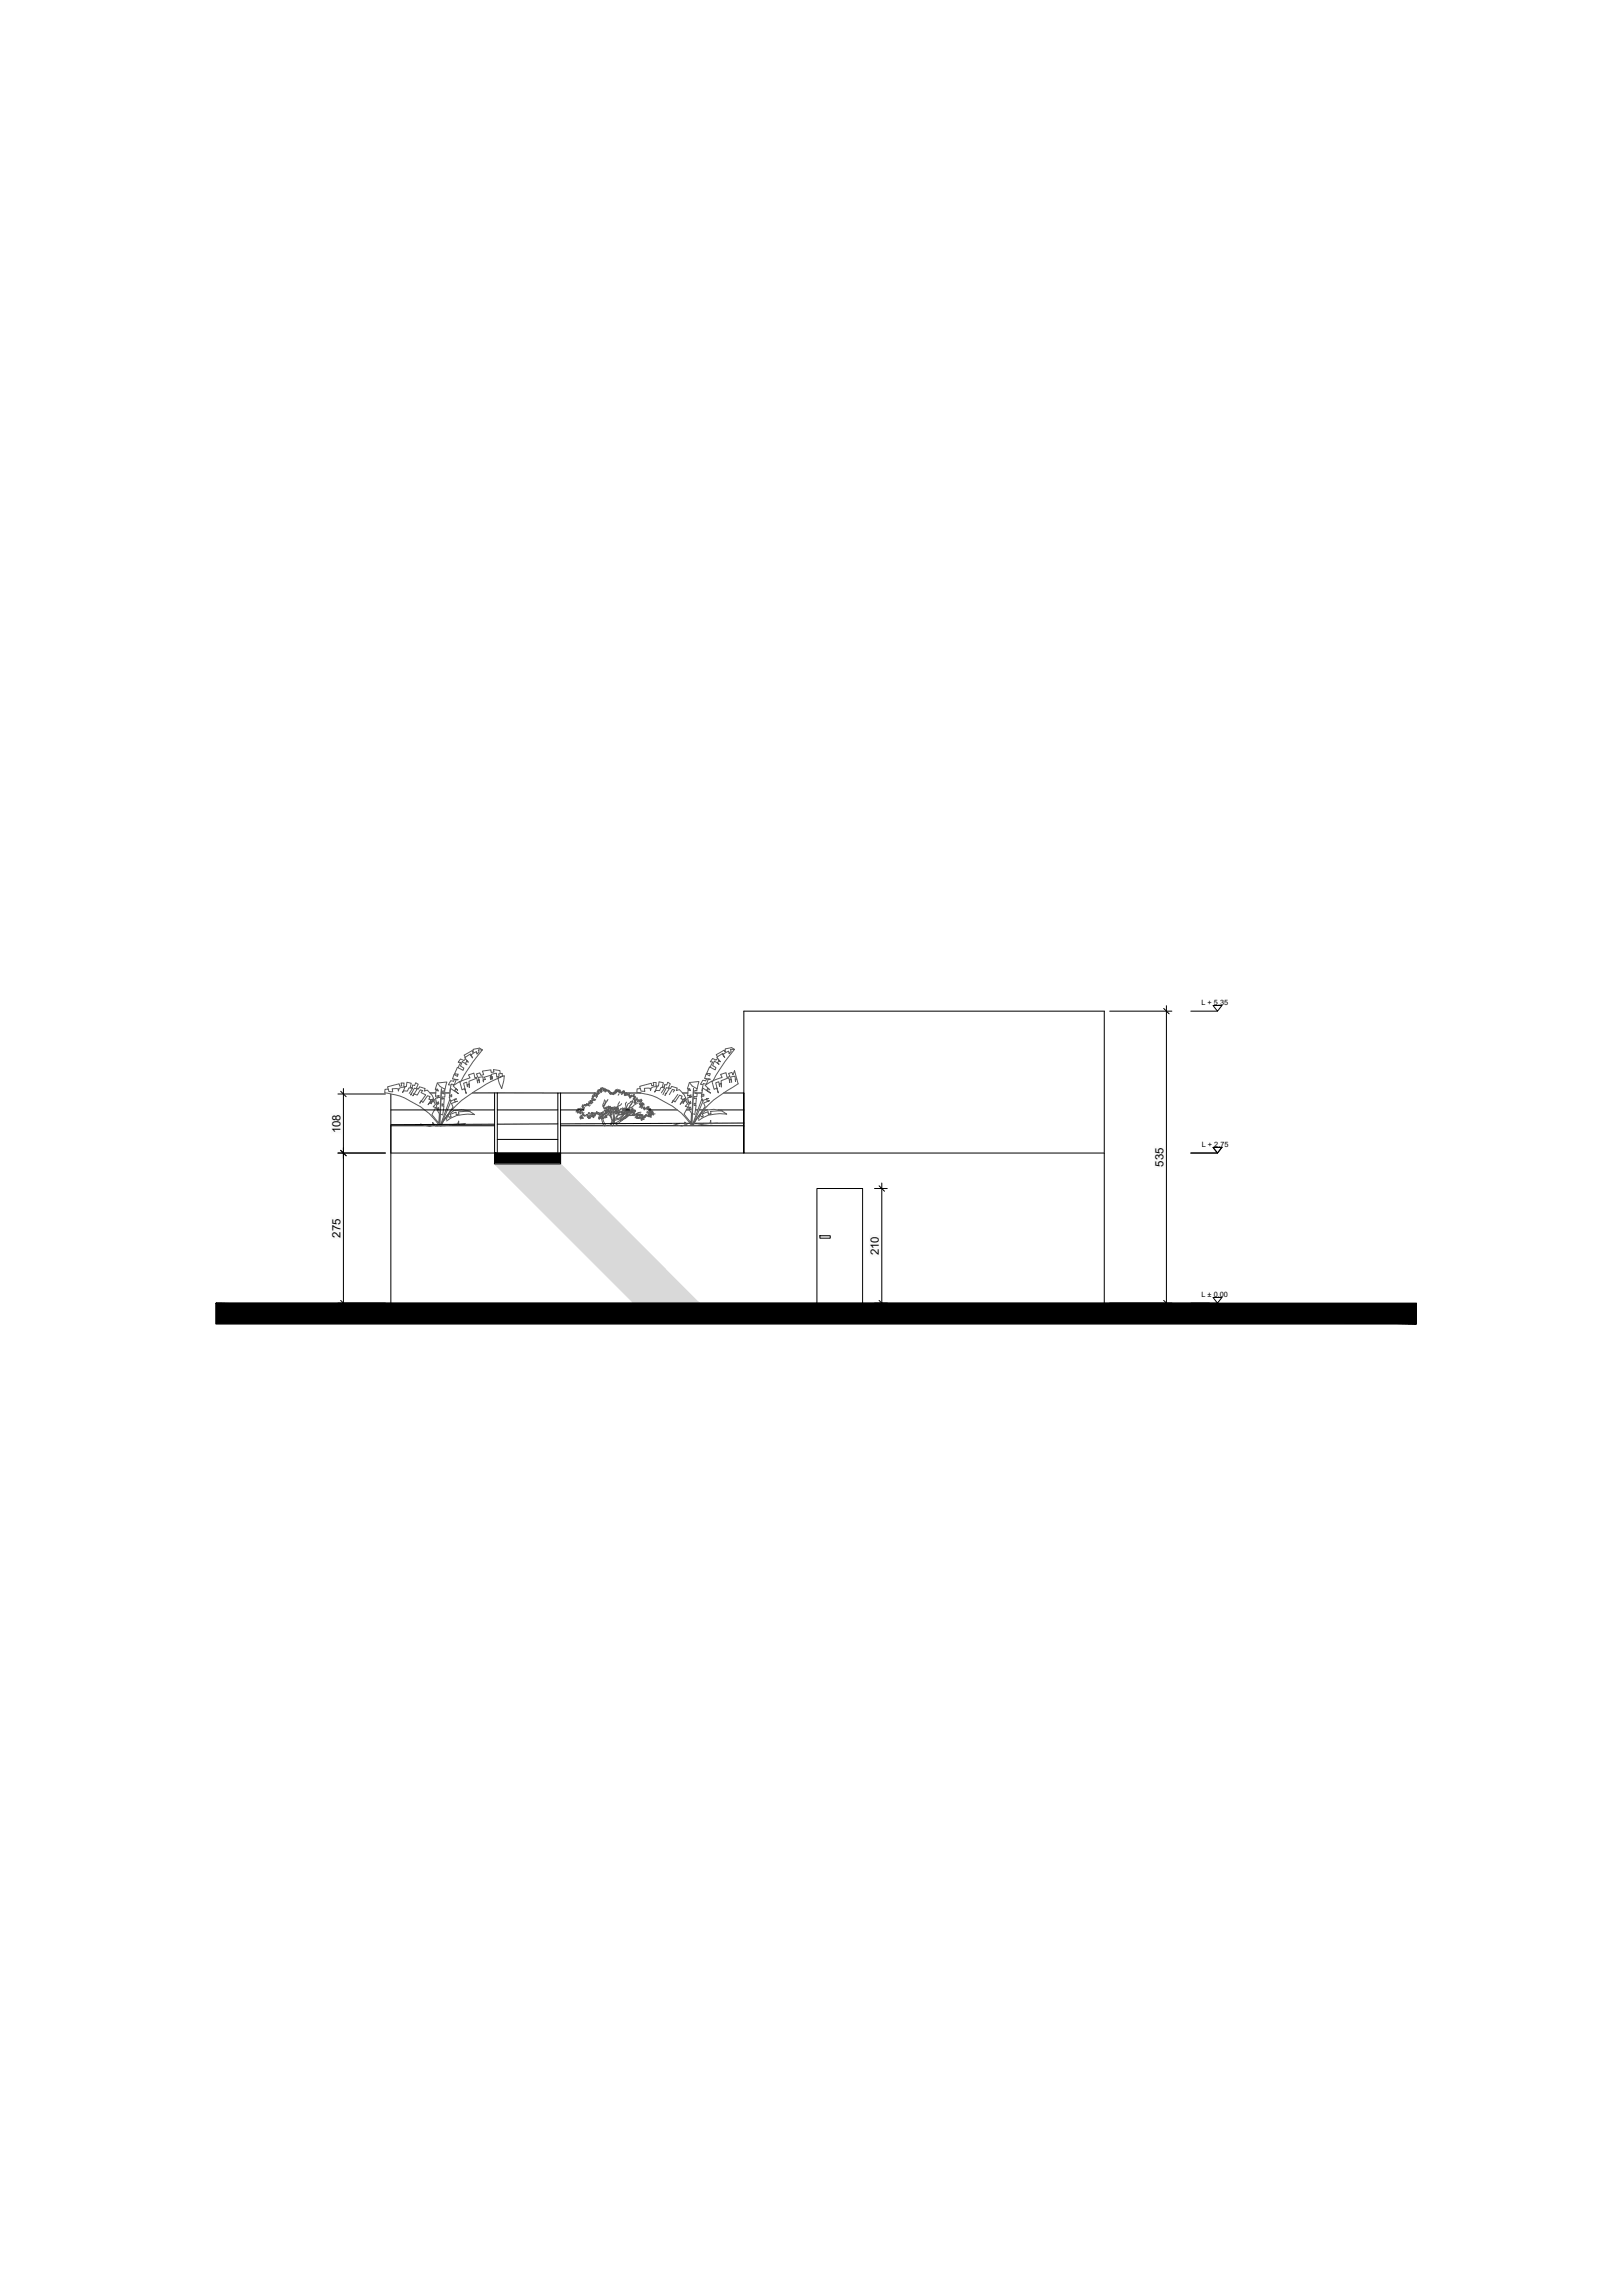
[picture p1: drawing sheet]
<svg xmlns="http://www.w3.org/2000/svg" width="594mm" height="841mm" viewBox="0 0 594 841" stroke-linecap="round" stroke-linejoin="round" font-family="sans-serif">
<defs><g id="words">
<g font-size="4.2">
<text x="124.7" y="415.4" transform="rotate(-90 124.7 415.4)">108</text>
<text x="426.2" y="427.5" transform="rotate(-90 426.2 427.5)">535</text>
<text x="124.7" y="453.5" transform="rotate(-90 124.7 453.5)">275</text>
<text x="321.9" y="460" transform="rotate(-90 321.9 460)">210</text>
</g>
<g font-size="2.7">
<text x="440.1" y="368.2">L + 5.35</text>
<text x="440.2" y="420.2">L + 2.75</text>
<text x="440.1" y="475.2">L ± 0.00</text>
</g>
</g></defs>
<!-- layer: muri sezionati -->
<g fill="#000" stroke="#000" stroke-width=".37">
<path d="M181.2 422.5l24.1 4v-4zM181.2 422.5l24.1 4h-24.1z"/>
<path d="M79.1 477.6l439.7 7.5v-7.5zM79.1 477.6l439.7 7.5h-439.7z"/>
</g>
<!-- layer: muri non sezionati -->
<path d="M143.2 412.5v65M272.4 400.5v22v-52h132v107M143.2 422.5h261.2" fill="none" stroke="#000" stroke-width=".37"/>
<!-- layer: Infissi_Vetro -->
<g fill="#d9d9d9" stroke="#d9d9d9" stroke-width=".37">
<path d="M181.2 426.5h24.1l50.8 51z"/>
<path d="M232.1 477.5h24zM181.2 426.5l74.9 51h-24z"/>
</g>
<!-- layer: muri sezionati -->
<path d="M181.2 422.5v4h24.1v-4M79.1 477.6h439.7v7.5h-439.7zM79.2 477.5h363.8" fill="none" stroke="#000" stroke-width=".37"/>
<!-- layer: serramenti e scale -->
<g fill="none" stroke="#000" stroke-width=".37">
<path d="M143.2 400.9v21.6M143.2 412.5h38M143.2 406.7h38M157.5 400.5h2.1M161.6 400.5h.1M164.8 400.5h-2.6M170.7 400.5h.1M173 400.5h31.3M181.2 400.5v22M181.2 412l-38 .1M182.1 400.5v22M182.1 406.7h22.2"/>
<path d="M182.1 417.5h22.2M204.3 411.9l-22.2 .1M205.3 400.5v22M205.3 412.5h67.1M205.3 406.7h8.5M218.1 400.5h-13.8v22M219.1 400.5h.2M223.6 400.5h.5M224.6 400.5h.1M224.8 400.5h.3M228.7 400.5h6M229.2 406.7h1.4"/>
<path d="M237.7 406.7h10.4M250 400.5h1.9M251.4 406.7h1.1M254.5 400.5h2.6M254.7 406.7h.9M256.1 406.7h1.3M257.7 406.7h1.5M262.9 406.7h9.5M265 400.5h7.4M272.4 411.5l-67.1 .4M300.3 452.9h3.8v.8h-3.8zM299.2 477.5v-42h16.7v42"/>
</g>
<!-- layer: QUOTE -->
<g fill="none" stroke="#000" stroke-width=".37">
<path d="M406.4 370.5h22.8M427.2 368.5v111M436.1 370.5h9.8M444.3 368.5h3.2l-1.6 2zM125.8 398.9v80.6M123.8 400.9h17.4M123.8 422.5h17.4M320.3 435.5h4.7M323 433.5v46M436.1 422.5h9.8M444.3 420.5h3.2l-1.6 2zM123.8 477.5h17.4"/>
<path d="M320.3 477.5h4.7M406.4 477.5h22.8M436.1 477.5h9.8M444.3 475.5h3.2l-1.6 2z"/>
</g>
<!-- layer: 0 -->
<path d="M426.2 369.5l2 2M124.8 399.9l2 2M124.8 421.5l2 2M322 434.5l2 2M124.8 476.5l2 2M322 476.5l2 2M426.2 476.5l2 2" fill="none" stroke="#000" stroke-width=".37"/>
<!-- layer: QUOTE -->
<g fill="#fafafa" stroke="#fafafa" stroke-width=".37">
<path d="M318.6 452.9v7.3h3.7zM318.6 452.9h3.7v7.3z"/>
<path d="M121.4 408.2v7h3.7zM121.4 408.2h3.7v7z"/>
<path d="M121.4 446.4v7.3h3.7zM121.4 446.4h3.7v7.3z"/>
<path d="M422.9 420.4v7.3h3.6zM422.9 420.4h3.6v7.3z"/>
</g>
<!-- layer: piante -->
<g fill="none" stroke="#595959" stroke-width=".37">
<path d="M142.1 399.1l-.1-.8 4.2-1.1 .2 .9 .7-.2-.2-1h1.1l-.1 1.3h.9l.2-1.6 1.6 .4-.3 1.5h.7l.1-.9 .8 .2 .3-1 1 .5-.7 1.4 .8 .4 .4-.8 2 .6-.3 .9 1.1-.3 1.8 1.9 .6 1.2-1.2 .5 1.5-.1 .1 1.1M160.2 396.9l1 1.3 1.8 1 .7-2.7-3.5 .4-.8 2.3 .9-.1 .2 .7-.8-.3-.2 2.3 1.3-.4-.7 .9 .9-.2-1.5 .3 .5 2.1 .5-.8 .2 .8-.8 .3 .1 1.6 .5-.5 .3 .9-.7-.1 .8 1.5-.2 3.4-2.5-3.1 1.4-2.6-.9-.3 .8-.9-.9-1.4-.9 1.4 .9-1.4-1.8 1.5 1.1-1.7-.8-.3 .4-.9-.9-.4-1.7 2.5-.7-.6-.4 .9 2.1-3.1-1.7-.8 .6-.7-.9-.3-1.1 1.9-1.2-.5-.4 .8 1.6-2.5-1-.4-1.4 2.6 .2-.7M162.9 399.1v.8l-.7-.2v1.1l.8 .1-.1 1.2-.9-.1-.2 .8 .9-.3-.2 2.3-.6-.3v.8l.7-.1-.4 3.4-1-.3M166.5 395.5l-.4 .7-1-.2-.9 1.5 .8 .1M168.6 396.6a76.9 76.9 0 0 1 8.1-11.9h-1.5l.3 .8-.8 .8-.2-.9-2.2 1.3 .8 1-.8-1.5-2.1 1.4 1.3 1.7-.5-.6-.5 1 .5 .5-1.7-1.2-.6 1.7 1.2 .7-.3 .8-2.1-1.1-1 2.4 1.3 .1-.3 .9-1.2-.8-.6 1.7 2.1 .3h-.7l-.7 1.8-1.1-.3-.6 2.7M170.5 388.1l-.6 .5-1.2-.5-.9 1.2 1 .1-1 1.9M176.7 384.7l-1.1-.6-2.3 .4v1.2l-.4-.7-2.9 1.7 .5 .7M183.2 393.4l-.1-1.1-2.4-.3 .2 .9-1 .1-.1-.9-3.1 .4 .5 1.3-1.1 .3-.4-.9-1.2 .3 .5 1.1-1.1 .4-.3-1.7-2 .6 .6 1.1-3.4 1.2M218.8 399.9l.5 .3M218.9 399.8l.5 .3M218.9 399.5l.5 .3M219.4 399.6l.2 .1"/>
<path d="M219.5 399.2l.2 .4M219.6 399.5l-.4-.1 .3 .3M219.9 398.9l.5 .4M220 399.5l.1-.2-.1 .3M220.1 398.7l.3 .5M220.2 398.7l.3 .6M220.2 399.1l-.4 .5M220.4 399.5l-.6 .4 .5 .3M220.4 399.6l-.6 .4M220.5 399.8l-.5 .3M220.6 400l-.5 .4M220.6 398.5l-.2 .4"/>
<path d="M220.8 398.6l-.4 .4M220.9 399.8a.52 .52 0 0 1 .6-.4 .52 .52 0 0 1 .4 .5M221 398.8l-.2 .7M221.1 399.1v.6M221.4 399.7l.2 .4M221.4 398.8l-.7 .3M221.5 399.1l.2 .6M221.5 399.7l.2 .5M221.6 399l.3 .5M221.7 399.1l-.5 .4M221.8 399.3l.3 .6M222.1 399.2l.1 .5"/>
<path d="M222.4 399.3l-.2 .3M222.5 399.6l-.2 .2M222.7 399.5l-.1 .3M222.8 399.5v.4M222.9 399.7l-.2 .3M223 399.7l-.2 .3M223 399.8v.5M223.2 399.8l.2 .5M223.3 399.7l-.5 .6M225.3 399.6l.4 .7-.4 .1M225.4 399.6l.2 .6-.3 .1M225.4 400l-.2 .5"/>
<path d="M225.8 399.4v.5M225.9 399.4l-.1 .5-.2-.5v.6M226 399.3v.5M226.1 399.1a.67 .67 0 0 0 .4 1M226.6 399.5l-.5 .3M226.6 399.6l-.6 .3M226.6 399.3l-.4 .5M226.7 399.6v.4l.5-.1M226.7 399.4l-.2 .5M227 399.4l-.2 .5M227.1 399.5l-.1 .5 .2-.3M227.9 399.9l.2 .7"/>
<path d="M228.1 399.9l.2 .4M228.3 399.8v.6M228.3 399.8l.1 .4M228.4 399.7v.4l.2-.3M228.8 399.9l-.3 .4h.3M234.5 398.9l-.2-.8 4.2-1.1 .2 .9 .8-.2-.3-1h1.1l-.1 1.3h1l.2-1.6 1.6 .4-.4 1.5 .7 .1 .1-1 .8 .2 .4-1 .9 .6-.6 1.4 .7 .3 .4-.8 2.1 .6-.4 1 1.1-.4 1.8 1.9 .6 1.2-1.2 .5 1.6-.1 .1 1.1M252.5 396.7l1 1.3 1.8 1 .7-2.7-3.5 .4-.7 2.3 .8-.1 .3 .8-.9-.4-.2 2.3 1.4-.4-.8 1 1-.3-1.6 .4 .5 2 .6-.7 .2 .7-.9 .4 .1 1.6 .6-.6 .3 .9-.8-.1 .9 1.5-.2 3.4-2.6-3.1 1.4-2.6-.9-.3 .8-.9-.9-1.4-.9 1.4 .9-1.4-1.8 1.6 1.1-1.8-.8-.3 .5-.9-1-.4-1.7 2.5-.6-.6-.5 .9 2.2-3M255.2 398.9v.9l-.7-.2v1l.8 .1-.1 1.2-.9-.1-.2 .8 1-.2-.2 2.3-.7-.4v.8l.8-.1-.5 3.4-1-.3M258.8 395.3l-.3 .8-1.1-.2-.8 1.4 .7 .1M260.9 396.4a75.5 75.5 0 0 1 8.1-11.8h-1.5l.3 .7-.8 .8-.1-.9-2.2 1.3 .7 1-.7-1.5-2.2 1.4 1.3 1.7-.4-.6-.6 1.1 .6 .4-1.7-1.2-.7 1.7 1.2 .7-.3 .9-2-1.1-1.1 2.4 1.4 .1-.3 .8-1.3-.8-.5 1.7 2.1 .3h-.8l-.7 1.8-1.1-.2-.6 2.7M261.1 396.1l3.4-1.3-.6-1.1 2-.6 .4 1.7 1-.3-.4-1.1 1.2-.4 .4 .9 .5-1.6 1.3 4.9-1.9 1.3a33.4 33.4 0 0 0-14.6 14M262.9 387.9l-.7 .5-1.2-.5-.8 1.2 .9 .1-.9 1.9"/>
<path d="M269 384.6l-1-.7-2.4 .5v1.2l-.4-.8-2.9 1.7 .5 .7M269.9 395.5l-.6 .1 .1 .7-.2-1.9-1.6 .3 .4 1.9-.2-1.1-.7 .4 .2 .8-.3-1.8-2.9 1.2 .1 2.3v-1.3l-.7 .2 .1 .8-.3-1.7-1.2 .4 1 3.7-.6-1.8-.9 .5-.9-3.1-2.4 1.6 1.7 1.7-.6-.6-.6 .6 1.5 1.2-2.9-1.9-.5 2.7 .9-.4v.7l-.9 .1 .4 1.5 2.3-.8-.9 .1 .3 1 .9-.2-2.2 .8 .6 1.3-4.8 6.9M149.9 400.7l1.2-1.9-1.3-.2-.6 1.2-1.3-.1-.5 .7 1-2-1.3 .1-.9 .3-.3 1-.1-.8h-2.1l.1 1.1-1.4-.1-.2-.9-1.2 .1-.1 1.3 2.5 .5a19.7 19.7 0 0 1 8.9 3.7 21.6 21.6 0 0 1 8.5 7.7M154 411.9l3.4 .9 1.3-.4-.2-1.1 1 1.3 1.6-.1M160.8 412.3l.9-13.3-.6 13.4M161.2 412.5l4.7-6.8-.5-1.3 2.1-.9-.8 .2-.3-.9 .8-.1-2.2 .8-.5-1.5 1-.1v-.8l-.9 .5 .5-2.7 2.8 1.9-1.4-1.2 .6-.6 .5 .6-1.7-1.7 2.5-1.6 .8 3.1 1-.5 .5 1.8-.9-3.7 1.1-.4 .3 1.7-.1-.8 .8-.3v1.3l-.1-2.3 2.8-1.1 .4 1.8-.2-.9 .7-.3 .1 1.1-.3-2 1.6-.2 .2 1.9-.1-.7 .8-.2-.4-.9 2.2-.6 .2 1.6-.3-1 .8-.2v1l-.4-1.8 1.9-.4 .2 1.4 .8-.3-.2-.9 1.4-.1v1.1l.7-.3-.9 4.7-1.5-3.8 1.8-.7a89.9 89.9 0 0 0-15.1 8.9 29.3 29.3 0 0 0-7.5 9.3M161.3 412.4l3.4-9.4 .5 .6-3.8 9M163.4 410.4l.7-1.8 .4 .9 .8-.3-.4-.8 2.2-.9v1l1-.2-.2-.9h1.3a5.1 5.1 0 0 1 4.7 1.1 14.3 14.3 0 0 0-10.3 2.3M170.5 411.7l-2.5 .3v-1.2l-.4 1.1-6.2 .6M172.3 407.2l-3.2-.5-2.9 .3-2 1.6M211 407.2l.5 .2M211.1 407l.6 .2"/>
<path d="M211.5 407.4l-.5 .1M211.5 406.6l.2 .5-.5-.2M211.6 407.5v.4M211.6 407.4l-.1 .5M211.7 406.3l.3 .3M211.7 406.5l.2 .4M211.8 406.2l.2 .5M211.8 407.3l.1 .5M211.9 407.3l.4 .3M212.2 407.4l.6 .1M212.3 409.5l.6 .2M212.4 406.2l-.1 .5"/>
<path d="M212.4 409.1l.6 .2M212.4 407.4l-.4 .4M212.4 407.8v.3M212.5 406.2l-.2 .5M212.6 407.8v.4M212.6 407.4l.1-.4v.7M212.6 407.7l.2 .4M212.6 407.4l.5 .1M212.7 409.6l-.3 .2M212.7 406.1v.4M212.7 408.9l.3 .2M212.8 410.1v-.6l-.2 .6"/>
<path d="M212.9 408.7l.2 .2M213 406.3l.8 .5M213.1 409.4l.1 .5v-.4M213.1 406.5l-.1 .5M213.2 406.4l.3 .4M213.2 408.5l-.1 .8M213.2 405.2l.4 .2M213.2 405.6l.5 .1-.4 .2M213.2 409.5l.3 .4M213.3 407.5l-.2 .5M213.3 405l.3 .3M213.3 405l.4 .3"/>
<path d="M213.3 409.3l.4 .5M213.4 404.9l.2 .3M213.4 407.5l-.1 .5M213.4 408.2l.4 .2M213.4 405.5h.1M213.4 405.5h-.3M213.5 407.6v.3M213.5 405.8v.3M213.7 408.6l.3 .3M213.8 408.6l-.4-.2 .2 .4M213.8 408.6l.3 .2M213.9 404.7l.2 .4"/>
<path d="M213.9 407.8l-.3 .3M214 404.7l-.1 .5M214.1 405.9l-.4 .3M214.1 408.7l-.1 .4M214.1 408.7l-.2 .2M214.2 405.9l-.4 .4v.5M214.2 405.1l.2 .4M214.2 408.6l.2 .4M214.3 404.8l.4 .2M214.3 404.9l.4 .1M214.3 408.7l.2 .1M214.3 405l.4 .3"/>
<path d="M214.9 404.4l-.1 .5 .3-.4M215.1 408.3l.3 .2-.4-.1-.2 .3M215.1 409.5l.4 .1M215.1 404.6v.5l.3-.5M215.2 408.8l-.4 .2M215.2 409.4l.2 .1M215.3 408.8l-.2 .3M215.4 408.8l-.1 .4M215.5 409l.3 .9M215.5 407.8l.2 .4M215.5 404.6v.5M215.6 407.7l.3 .3"/>
<path d="M215.6 409.5l-.1 .4M215.6 404.1l.6 .3M215.6 403.7l.7 .3M215.6 409l.1 .3M215.6 409.5l.3 .4M215.7 404.7l-.3 .5M215.7 407.7l.3 .3M215.7 408.9l.4 .1M215.8 408.6l.5 .2M215.9 409.3l.5 .2M215.9 409.4l.3 .4M216 404.3l-.6 .1"/>
<path d="M216.1 403.3l.5 .4-.3-.4M216.1 403.6l.2 .4M216.1 408.3l.1 .3M216.2 409l-.3 .3M216.2 404.9l-.4 .5M216.3 404h.1M216.3 404.4l-.6 .1M216.3 404.1h.1M216.4 404.1h-.7M216.4 408.7l.1 .4M216.4 408.1l.3 .4M216.4 403.4l.3 .5"/>
<path d="M216.6 407.8l.6 .2M216.7 407.7l.4 .1M216.7 403h.6M216.7 408.8l-.2 .4zM216.7 402.6l.5 .2M216.7 407.6l.7 .3M216.8 403.7l.2 .5M216.8 404l-.2 .5M216.9 402.1l.3 .4M216.9 401.8l.3 .3M217 401.5l.3 .5M217 408.8l-.2 .4"/>
<path d="M217 407.9h-.5l.4 .2M217.1 403.6v.5M217.1 408.9v.3M217.2 408.4l-.3 .3M217.2 408.1l-.2 .4M217.2 408.8l-.1 .5M217.2 401.2v.4M217.2 402.5l-.4 .1M217.3 408.8l.4 .5M217.3 407.9l.4 .2M217.3 403.2l-.5 .1M217.3 409.1l.1 .5-.1-.6-.4 .3"/>
<path d="M217.4 408.5l-.4 .2M217.4 403.1l-.8 .1M217.4 401.6v.5M217.5 402.8v.4M217.5 407.8l.2 .2M217.5 402.8l.1 .4M217.5 401.6l.4 .1M217.6 402.8l.2 .5M217.6 400.8l.1 .4M217.7 408.8l.1 .2M217.7 402.8l.3 .4M217.7 401.3l.2 .4"/>
<path d="M217.8 408.3l.2 .4M217.8 400.4l.2 .4M217.8 408.8l.3 .1M217.8 408.3l.3 .2M217.8 401.2l.2 .4M217.8 408.5l.1 .3M217.8 400.8l-.4 .4M217.9 407.8l.3 .1M217.9 402.7l.3 .3M217.9 407.9l.1 .3M218 401.2v.4M218 408.1l.2 .3"/>
<path d="M218.1 400.5v.3M218.3 408.2h.3M218.3 400.6h.3M218.3 400.9l.1 .5M218.3 401.9l.2 .4M218.3 401.6l.3 .4M218.5 408a6.3 6.3 0 0 1 2.5 4.1l.3 .6M218.5 400.9v.7M218.5 407.3l-.1 .6M218.6 400.8v.6M218.6 401.5l.2 .3M218.7 400.8l.3 .3"/>
<path d="M218.7 407.9l.8 .5M218.7 407.4l-.2 .6M218.7 401.4l.2 .3M218.8 400.1v.4M218.8 400.7l.3 .4M218.9 400.7l.5 .1M219 407.7l-.2 .2M219 400v.4M219.1 407.6l.5 .9M219.1 400.3l.1 .5M219.2 409.8l.2 .2M219.2 400.3l.1 .5 .1-.5"/>
<path d="M219.2 409.6l.3 .5M219.8 409.6l-.4 .1M219.8 400.1l-.2 .5M219.8 409.5l-.4-.3v.4M219.8 409.6l-.4 .6M219.9 409.7l.4 .3M220 409.2l.6 .2M220.1 407.7l.4 .5M220.2 409.3h-.5M220.3 407.7l-.1 .3-.3-.1M220.4 409.3v.2M220.5 407.7l-.2 .4"/>
<path d="M220.6 408.8l.1 .4M220.7 407.5l-.6 1.2-.7-1M220.7 408.6l.4 .4M220.7 408.7l.2 .6M220.8 409.8l.2 .1M220.9 408.2l-.1 .3M221 408.4l.2 .4M221 407.2l-.7 1.9 1.6 3.5M221 409.3l-.3 .6M221.1 407.8l.2 .2M221.1 409.6l-.1 .4M221.2 408.3l-.5 .3"/>
<path d="M221.2 409.4l.4 .4M221.3 406.9l.4 .2M221.3 406.1l.5 .4M221.3 409.4l.4 .2M221.4 403l-.6 1.9 .1 .7 .8-1.3 .3-1M221.4 408.2l.1 .4M221.4 406.8l.4 .3M221.5 409.2l.4 .3M221.6 407.8l.2 .4-.5-.2M221.6 405.9l-.3 .6M221.7 406.2l.5 .2M221.7 408.8l.5 .5"/>
<path d="M221.7 406.1l.6 .1M221.8 406h.6M221.8 407.8v.4M221.8 408.6l.5 .6M221.8 409.3l.3 .2M221.9 406.9l-.4 .4M221.9 406.5l.3 .2M222 408l1.2 .7M222 409.2l.3 .3M222 407.6l.3 .3-.5-.2M222.1 407.1l-.2 .4M222.1 407l-.5 .3"/>
<path d="M222.2 407.5h-.5M222.2 406.3l.4 .3M222.3 407.3l1.3 1.9M222.3 408.5l-.3 .8M222.4 408.6l-.1 .3M222.4 406.8v.6M222.4 406.6l.1 .6M222.6 406.3l.2 .6M222.6 402.9l-1.6 3.2M222.7 405.6l-.7 .1M222.8 405.7l-.5 .2M222.8 407.8v.3"/>
<path d="M222.8 405.4l.1 1.2 .9 1.8 .6 2.4 .3-.3M222.9 405.3l-.1 1.2 .4 1.1-.7-.8a5 5 0 0 1 1.4 3.2l.3 1.2M223 406.1l.1 .5M223.2 400.7l.4 .3M223.3 400.6l.4 .4M223.4 400.5l.3 .4M223.5 406.2l.2 .4M223.5 405.4l-.5 .4M223.5 406.4l.1 1.6M223.5 406.1l.3 .1M223.6 405.5l-.5 .5M223.6 400.1l.3 .7"/>
<path d="M223.6 400.2v.4M223.7 405.6l-.5 .6M223.7 405.9l.4 .5M223.9 405.8l-.1 .4M223.9 406l-.3 1.2M223.9 400.3l-.2 .5M224.1 400.5l-.1 .4M224.1 406.1l.2 .5M224.1 405.9l-.2 .3M224.1 405.9l.3 .3M224.1 406.2l-.1 1.4M224.1 400.5v.5"/>
<path d="M224.1 411l-.7 1.5M224.1 400.8l.7 .4M224.2 407.5l-.3 1M224.2 407.1l-.5 1.1M224.3 400.5l.1 .5M224.5 405.8l.2 6.1-.3 .7M224.7 411l-.7 .9-.2 .7M224.8 405.7l-.6 .2M224.8 400.5l.2 .2M224.8 406.1l.4 5.6M224.8 406l.3 .2M224.8 400.3l.2 .4"/>
<path d="M224.9 400.1l.2 .4M224.9 405.8l.4 .3M225.1 400.1v.4M225.1 400.7l-.5-.2v.6M225.1 406.6l.5 .1M225.2 405.5l.5 .4M225.2 400.8h-.6M225.2 406.3l-.4 .5M225.2 407.3l.4-.4 .5 .4M225.2 400l-.1 .6M225.3 406.2l.3 .4M225.3 405.9l.3 .3"/>
<path d="M225.4 407.9l.1 .4M225.4 400.8l-.6 .2M225.4 407.2l.5 .1M225.5 406.8l-.7 1.4M225.5 407.7l.2 .4M225.6 407.6l.1 .5M225.8 410l-.8 .3M225.8 406.6l.3 .4M225.8 406.7l-.5 .3M225.9 407.9l-.2 .2M225.9 400.4l-.5 .1M226 407.1l-.5 .4-.8 .1"/>
<path d="M226.2 407.9l-.4 .3M226.2 407.7l.4 .2M226.2 405.9l.2 .7M226.2 407.6l.4 .3M226.3 406.2l-.4 .3M226.3 407.5l-.5 .2M226.3 405.8l.2 .3M226.4 407.3l.2 .5M226.4 407.5l-.4 .3M226.5 406.2l-.4 .5M226.5 400l.6 .5M226.5 406.4l.3 .3"/>
<path d="M226.6 407.7l-1 1.7 .1 .6M226.7 400.1l.3 .1M226.7 407.7a.49 .49 0 0 0-.1 .6 .49 .49 0 0 0 .7 .2l1.6-.3 .3-.4M226.8 400.8l-.4 .6M226.8 407.5l.3 .5M226.8 407l-.6 .2M226.9 403.8l-1.1 2.2M226.9 407.3l.2 .5M226.9 406.9l-.6 .1M227.1 407.1l.2 .6M227.4 407.4l.3 .7M227.4 400.3l-.3-.1 .3 .3"/>
<path d="M227.5 406.2l-.3 .4M227.5 400.2l.1 .3M227.5 407.2l.2 .4M227.6 406.4l-.4 .3M227.7 400.2l-.1 .3M227.7 404.5l-1.4 .9a.62 .62 0 0 0-.7 .4 .62 .62 0 0 0 .3 .8M227.7 407.6l.1 .5M227.7 406.2l.4 .5M228 400.2l.2 .1M228 407.4v.4M228.1 407.8l.1 .2M228.1 407.8l-.1 .3"/>
<path d="M228.1 405.9v1M228.1 400.8l-.4 .3M228.2 407.5l.2 .2M228.2 407l-.6 .3M228.3 407l-.4 .3M228.3 406.1l.1 .9M228.4 407.4l.5 .4M228.4 400.6l-.9 .3M228.4 406.9l.4 .3M228.4 406.6l.3 .4M228.6 400.3l.4 .4M228.6 401.3l.4 .2"/>
<path d="M228.7 400.4v.6M228.7 406.1l-.2 .8M228.8 407.9l-.6 1.1a5.7 5.7 0 0 1-3.1 1.7M228.8 401l.4 .5M228.9 406.1l-.7 2.4M228.9 406.1h.2l-.1 .9M229.1 401l.2 .3M229.1 400.6l-.4 .6M229.1 407.4l.2 .3M229.2 400.8l.3 .6M229.3 400.3l-.4 1M229.3 407.9l.2 .4"/>
<path d="M229.4 407.2l.1 .4M229.5 407.1v.5M229.5 403.9a2.63 2.63 0 0 0-.2 2.3l-.4 .9M229.5 407.8l.1 .4M229.5 407.9l-.3 .5M229.6 406.2l.4 .5M229.6 400.7l.1 .7M229.6 400.5l-.9 .3M229.6 406.7l.1 .4M229.6 406.5l.4 .6M229.7 407.3a2.81 2.81 0 0 1-2.9 1.3l-.6 .3a.59 .59 0 0 0-.3 .9 .59 .59 0 0 0 1-.1l1.2-1.1 .3-.8M229.7 407.3l.2 .3 .7-.2"/>
<path d="M229.8 407.7l-.3-.3 .2 .5M229.8 400.8v.4l.3-.2M229.9 408.9l-1.4 .7-1.4 1.1M230.1 408.6l-1.8 .8-3.2 2.4M230.3 401.7l.3 .7M230.4 406.2l-.1 1.4 1.4-.4M230.5 401.8h.1M230.6 401.8l-.2-.7 .6 .8M230.6 406.4v.6M230.7 407.2l-.7 .2M230.7 400.7l-.8 .6M230.7 400.9l-.6 .4"/>
<path d="M230.7 407l-.8 .3M230.9 401.5l.4 .3M231.1 406.3l.2 .7M231.2 401.9l-.5-.3 .1 .7 .5-.4M231.2 406.8l-.5 .3M231.2 406.7l-.5 .1M231.4 406.7l-.4 1-1.4 1.6-2.5 1.5M231.5 401.8l-.2-.5 .8 .6M231.5 403.5l-.6 .4a2.6 2.6 0 0 0-1.5 2.7M231.6 406.7l-.5 1.2 1.5-.4M231.6 407.7l.3 .4M231.6 406.2a.69 .69 0 0 0 .2 .7 .69 .69 0 0 0 .8 .2"/>
<path d="M231.7 403.5l-1.3 2.4-.9 .6M231.7 403.3l-1.4 2.9a3.8 3.8 0 0 1-1.3 2.9M231.7 406.7h.9M231.8 406l-.6 .8M231.8 401.5l.1 .5M231.8 407.5l.2 .5M231.9 401.1l.2 .7M231.9 406.3l-.2 .7M232.1 408.2v.4M232.1 408.1l-.6 .3M232.1 407.1l-1.8 .7-.8 1M232.1 407.2h.7"/>
<path d="M232.2 407.4v.4M232.2 406.8l.6 .1M232.2 402.3l-.3 .5M232.2 400.9v.5M232.2 407.6l-1 .4-1.7 1.5-4.3 3.1M232.3 408.1v.4M232.4 401.7v.5M232.4 402.4l-.5 .4M232.4 401.1l-.3 .6M232.4 407.9l.2 .5M232.4 402.6l-.3 .4M232.5 403l-.1 .6"/>
<path d="M232.5 404.1l-.3-.3 .2 .5M232.5 403.9l.3 .5M232.6 401.7l-.3 .5M232.6 403.1v.5l.3-.4M232.7 403.2l.1 1.1M232.8 402.8l-.6 .4M232.8 402.2l-.3 .3M232.8 401.9l-.3 .4M232.9 408.3l.2 .4M233 403.1l-.3 .5M233.1 408.2a.64 .64 0 0 1 0 1.2h-.1M233.1 409.3l-.5 .3"/>
<path d="M233.1 409l.4 .3M233.2 404.5l-1.9 1.3-1.5 .6-1 1.5M233.2 408.1l.4 .2M233.2 403.9l-.5 .3M233.2 408.8l-.4 .3M233.3 409.5l-.1 .2M233.3 402.2l-.2 .6M233.4 403.4l.2 .3M233.4 402.6l-.3 .3 .2 .3M233.5 408.4l1 .2M233.5 408.5l-.1 .5M233.5 402.9h-.3"/>
<path d="M233.6 409.5l-.2 .4M233.6 408.8l-.3 .3M233.7 409.4l-.6 .4M233.8 408.5l.1 .4M233.8 404.1l-.4 .2M233.8 409.7l-.1-.2 .4 .5M233.9 403l-.2 .6-.1-.4M233.9 409.4l.3 .3M234 409.5l-.4 .3M234 408.2l-.1 .3M234.1 407.7l-.2 .1a2.9 2.9 0 0 1-2.6 1l-1.1 .1M234.1 403.3l.1 .4"/>
<path d="M234.1 409.4l.3 .5M234.1 404.2l.3 .4-.2 .2M234.2 409.3l.1 .4M234.2 408.6l.7 .1M234.3 408.9h.8M234.3 404.6l.2 .5M234.3 408.7l-.2 .4M234.3 403v.7M234.5 408.5l.6 .2M234.5 409.3l-.1 .4M234.5 408.4l-.5 .2 .5 .2M234.5 405.5l-.4 .2"/>
<path d="M234.5 408.1l-.3 .3M234.5 402.9v.7M234.6 409.2l.2 .4M234.6 404.8l.8 .1M234.6 404.1l.1 .3M234.6 408.4l.8 .2M234.7 404.5l-.2 .7M234.7 404l.1 .5M234.8 407.6l-1.3 .3-1.2 .7h-1.9M234.8 408.5v.1a1.23 1.23 0 0 1 .1 1.8v.2M234.8 405.6l.5-.1-.4 .6M234.8 402.8v.6"/>
<path d="M234.9 409.5l-.3 .2M234.9 403.3l.1 .5M234.9 404.9l-.5 1M234.9 404.2l.1 .3M234.9 404.8l.5 .3M235 410.1l.3 .3M235 403l-.1 .5M235 404.9l-.3 .4M235.1 410.3v.3M235.1 404.2l.1 .3M235.1 404.5v.3M235.2 405.1l-.5 .3 .2 .5"/>
<path d="M235.2 410l.6 .3M235.2 409.8l-.6 .3M235.2 403.2l-.9 .6M235.2 409.9l.8 .2M235.3 404.1v.5M235.3 409.7h.7M235.4 408.6l-.3 .6 .4-.6M235.4 409.4l-.4 .3M235.4 404.8l.5 .2M235.5 406.1l.5 .7M235.6 404.2l-.2 .5M235.6 406.1l.4 .5"/>
<path d="M235.7 404.4l-.4 .3M235.9 405.6l-.2 .5M236 409.4l-.7 .2M236 404.6l-.7 .3M236 405.7l-.2 .4M236.1 409.1l.1 .5 .1-.5M236.1 405.9l-.3 .4M236.2 408.8l-.7 .3M236.2 409l-.4 .2v.3M236.2 409.1l.2 .4M236.4 406.4h.5M236.4 408.5v.6"/>
<path d="M236.5 408.6l.1 .5M236.6 408.4l.3 .3M236.8 405.9l-.7 .3M236.8 408.4v.6M236.9 405.7l.3 .5M237 406.4h.4M237 407.4l.1 .5M237.1 406.1h-.4l-.4 .3M237.2 405.6l.1 .7M237.2 408.6l-.3 .4M237.2 407.3l.2 .6M237.4 405.4v.8"/>
<path d="M237.4 407.5l.2 .5M237.4 408.1l.4 .3M237.4 408.9l.1-.4-.3 .6M237.4 406.8l.9 .8M237.5 406.6l-.5 .1M237.5 407.5h.5M237.5 408.9l.1 .3M237.6 408.7l.2 .5-.2-.4-.1 .4M237.6 407.6l.9 .1M237.6 405.5l-.1 .8M237.7 406.1v.7M237.8 408.4l-.3 .2"/>
<path d="M237.8 405.6l-.3 .4M237.8 408.4h.6M237.8 406v.8M238 406.5v.7M238 408.8l-.1 .5 .1-.4M238 407.8l.2 .5M238.1 408.9l.1 .3M238.1 409.1l.3 .4M238.2 409l.3 .4M238.2 408.7l.4 .1M238.2 408.8l.2 .3M238.2 406.2l-.1 .9"/>
<path d="M238.3 407.2l.2 .7-.7 .4M238.4 406.5l-.4 .7M238.4 407.8l.9 .2M238.5 407.9l-.1 .5M238.6 407.1l-.6 .1M238.6 408.4l-.7 .1M238.8 408.6h-.7M238.9 408.1l.4 .6M238.9 407.1l-.3 .2M239 408.2l-.5 .2M239 407.4l-.4 .5M239.1 407.2l-.3 .3-.8-.2"/>
<path d="M239.2 408.4l.2 .1M239.3 407.7l-.5 .3M240 408.2h-.9M242.2 400.5l1.2-1.9-1.3-.1-.5 1.2-1.4-.1-.4 .6 .9-2-1.3 .1-.9 .3-.2 1.1-.1-.9h-2.2l.2 1.1h-1.4l-.2-1-1.3 .1v1.3l2.4 .5a19.7 19.7 0 0 1 9 3.7 21.4 21.4 0 0 1 8.5 7.8M243.9 400.6l-.4 .8 1.6-2.5-1-.3-1.3 2.6M246.4 411.7l3.4 .9 1.2-.4-.2-1 1 1.3 1.6-.1M246.6 400.2l.5-.7-.8-.3-1.2 2M253.2 412.1l.8-13.3-.6 13.5M253.6 412.2l3.4-9.4 .5 .7-3.8 9M255.7 410.2l.8-1.7 .4 .8 .7-.3-.4-.8 2.2-.8v.9l1-.2-.1-.8 1.3-.1a5.1 5.1 0 0 1 4.6 1.1 14.3 14.3 0 0 0-10.3 2.3M262.8 411.5l-2.5 .3v-1.2l-.3 1.1-6.3 .7M264.6 407l-3.1-.5-3 .3-1.9 1.6"/>
</g>
<use href="#words"/>
</svg>
